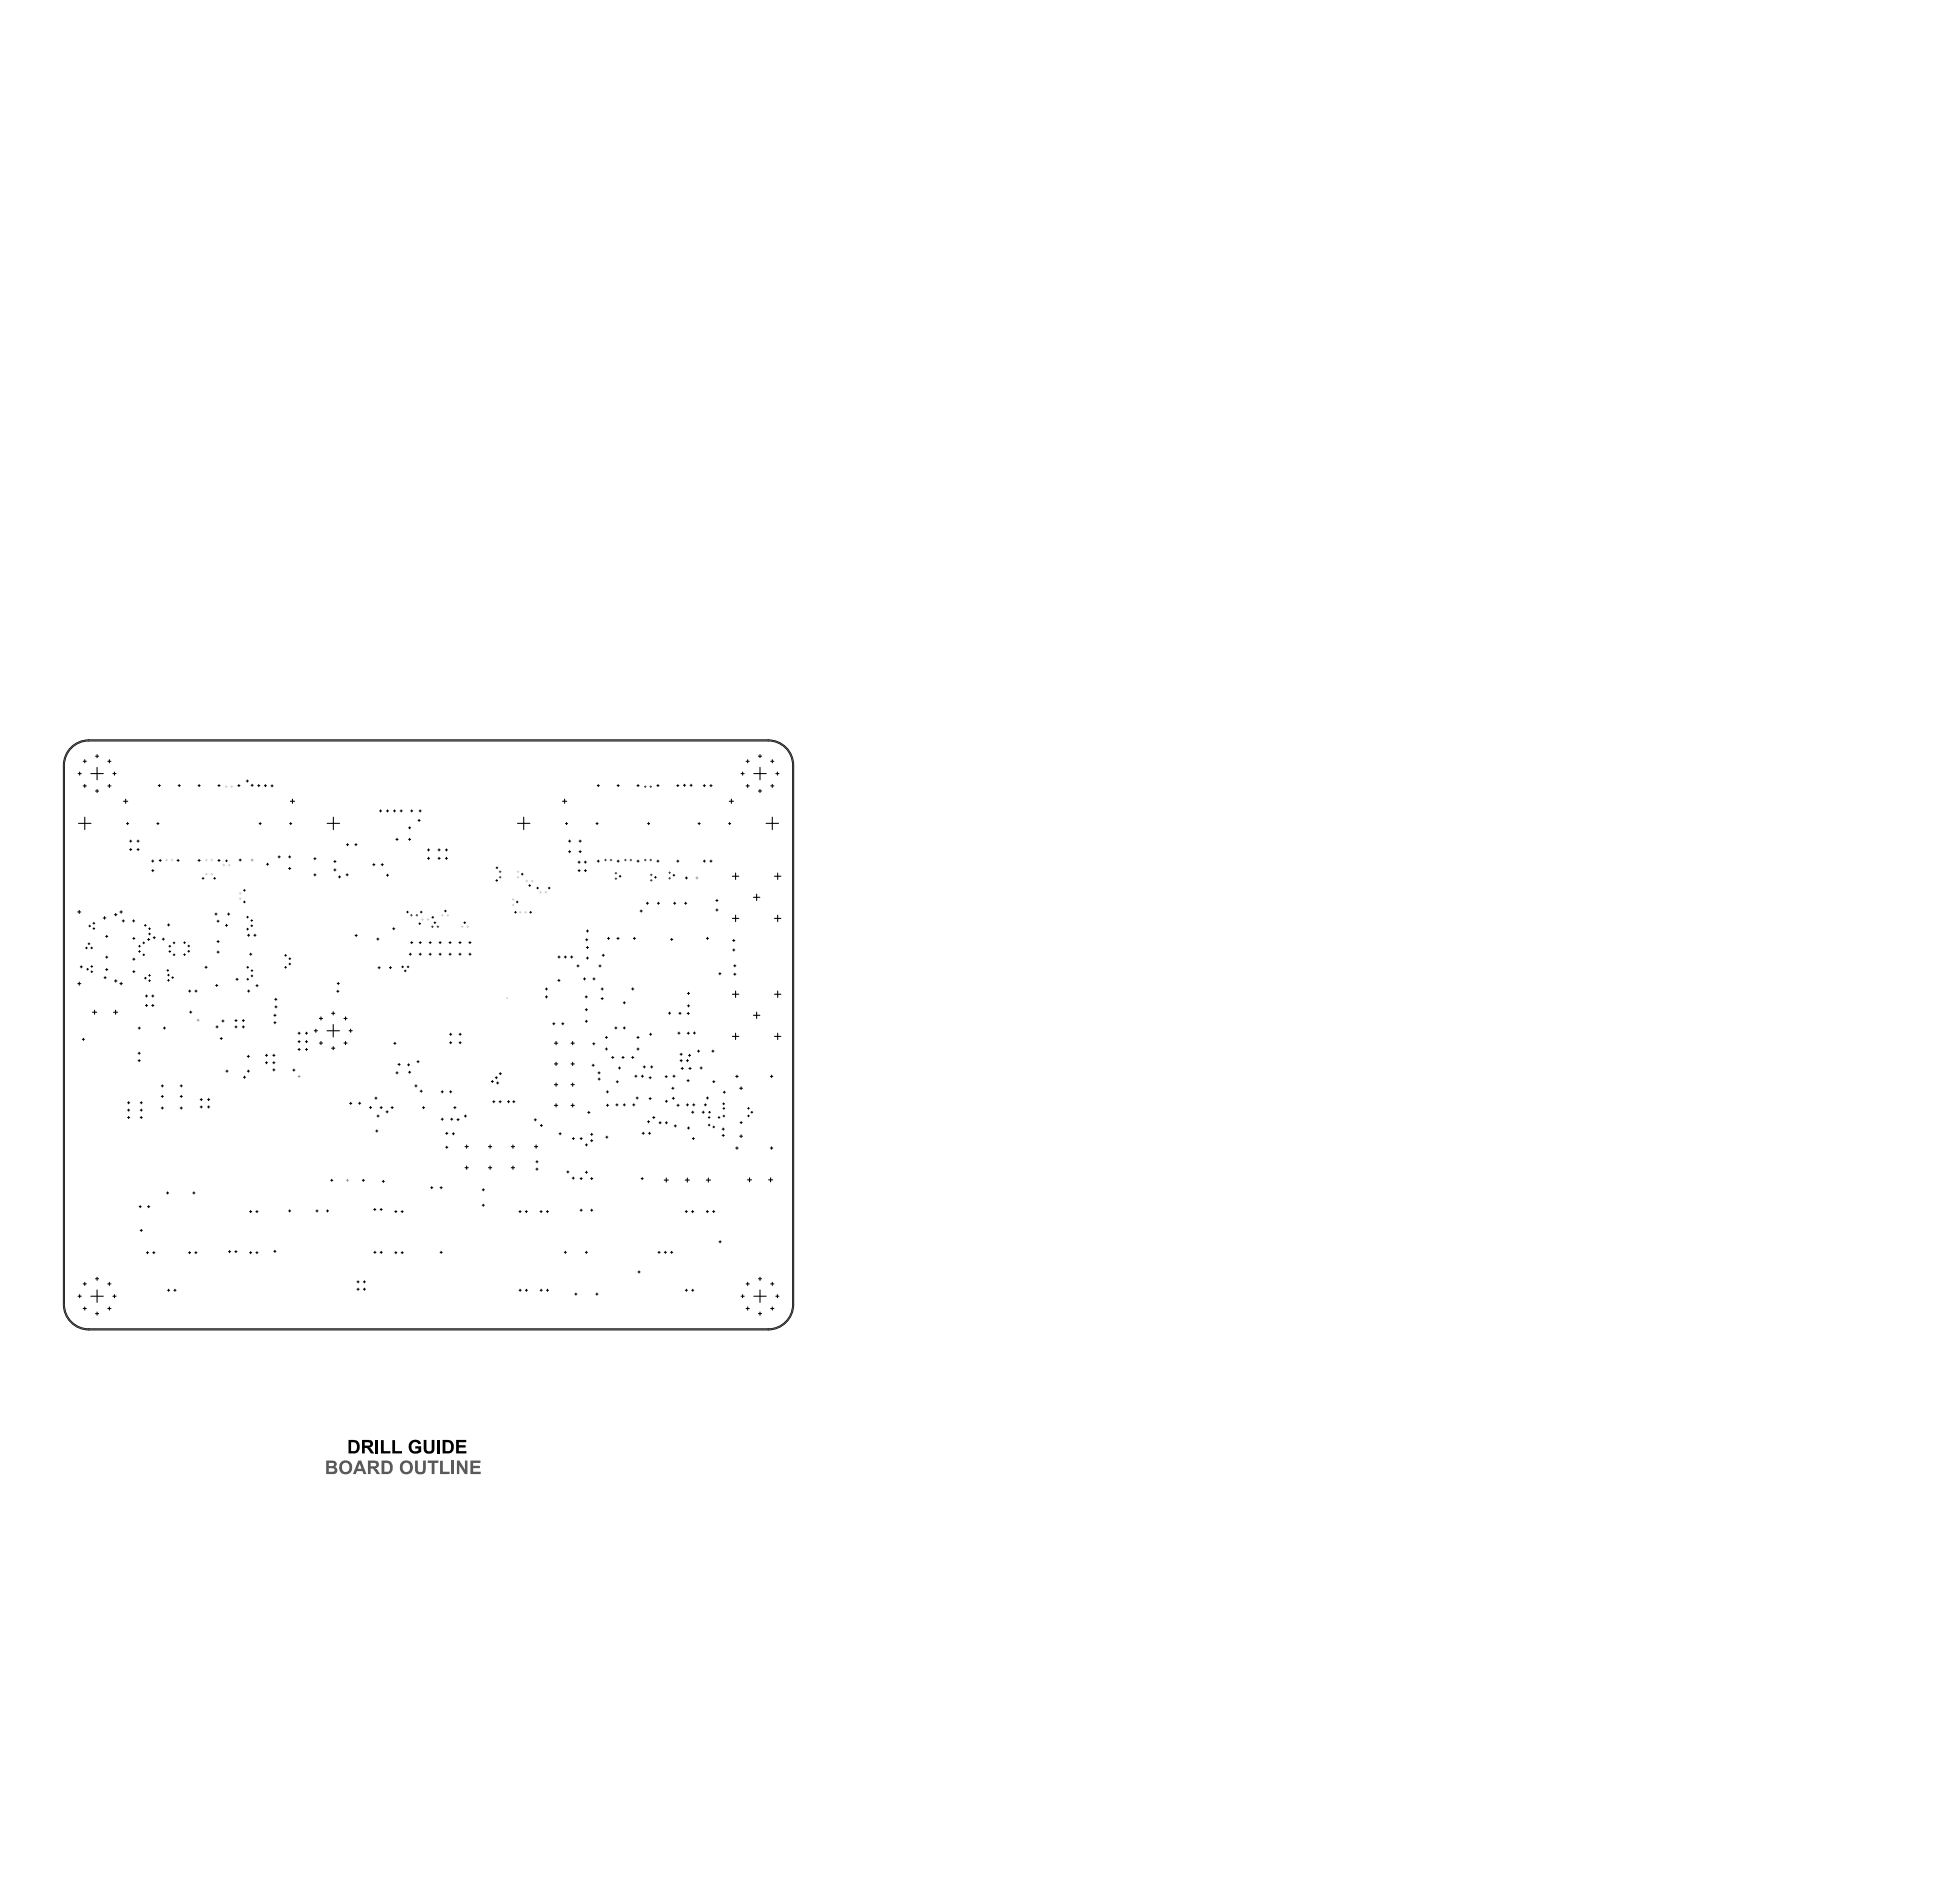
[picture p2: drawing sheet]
<svg xmlns="http://www.w3.org/2000/svg" width="785mm" height="763mm" viewBox="0 0 785 763" stroke-linecap="round" stroke-linejoin="round" font-family="sans-serif">
<path d="M29 299.5l3-1.8 3.6-.7h272.7a10 10 0 0 1 10 10v216.3a10 10 0 0 1-10 10h-272.7a10 10 0 0 1-9.9-10v-216.3l.6-3.6 1.1-2.1z" fill="none" stroke="#000" stroke-width=".84"/>
<g fill="#000">
<path d="M164.8 578.2l1.6-.6 1.6 .2 .9 1.4-1 .1a1.59 1.59 0 0 0-2.1-.6 1.59 1.59 0 0 0-.7 2.2 1.66 1.66 0 0 0 2.8 .9v-.7h-1.2v-.9h2.3v2.2l-1.2 .7h-1.1a2.87 2.87 0 0 1-2.6-1.8 2.87 2.87 0 0 1 .7-3.1zM183 577.6h4.1v1h-3v1.2h2.7v.9h-2.7v1.4h3.1v1h-4.2zM150.7 577.6h1.1v5.5h-1.1zM152.9 577.7h1.1v4.4h2.7v1h-3.8zM157.4 577.7h1.1v4.4h2.8v1h-3.9zM170 577.6h1.1v3.8a1.12 1.12 0 0 0 1.5 .8 1.12 1.12 0 0 0 .6-1.5v-3.1h1.1v4l-.3 .9a2.37 2.37 0 0 1-3.9-.8zM175.4 577.6h1.1v5.5h-1.1z"/>
<path d="M140.9 578.6v3.5h1a1.8 1.8 0 0 0 1.5-1.2 1.8 1.8 0 0 0-.6-1.9l-.7-.4zM139.9 577.6h2.2a2.77 2.77 0 0 1 2.3 2.5 2.77 2.77 0 0 1-1.7 2.9l-2.8 .1z"/>
<path d="M146.4 578.6v1.3h1.1a.74 .74 0 0 0 1.1-.5 .74 .74 0 0 0-.9-.8zM145.3 577.6h2.6a1.53 1.53 0 0 1 1.8 1.4 1.53 1.53 0 0 1-1.5 1.7l2 2.4h-1.4l-.8-1.2a1.24 1.24 0 0 0-1.3-1h-.3v2.2h-1.1z"/>
<path d="M178.7 578.6v3.5h1a1.44 1.44 0 0 0 1.3-2.1l-.4-1.2zM177.6 577.6h2.4l1.4 .6 .6 1.1 .1 1.5a2.18 2.18 0 0 1-2.4 2.3h-2.1z"/>
</g>
<g fill="none" stroke="#000" stroke-width=".42">
<path d="M31.3 310.3h1.3M32 309.7v1.3M33.4 315.3h1.3M33.4 305.4h1.3M34 304.8v1.2M34 314.6v1.3M36.5 310.3h5M38.3 317.3h1.3M38.3 303.3h1.3M39 302.7v1.3M39 307.8v5M39 316.7v1.3"/>
<path d="M43.3 315.3h1.2M43.3 305.4h1.2M43.9 304.8v1.2M43.9 314.6v1.3M45.3 310.3h1.3M45.9 309.7v1.3M63.5 315.2h.9M63.9 314.7v.9M71.5 315.2h.9M71.9 314.7v.9M79.5 315.2h.8M79.9 314.7v.9"/>
<path d="M87.5 315.2h.8M87.9 314.7v.9M95.5 315.2h.8M95.9 314.7v.9M98.8 313.3h.9M99.3 312.9v.8M100.8 315h.8M101.2 314.6v.9M103.4 315.2h.9M103.9 314.7v.9M106.1 315.2h.8M106.5 314.8v.8"/>
<path d="M108.8 315.3h.8M109.2 314.8v.9M239.7 315.2h.8M240.1 314.7v.9M247.7 315.2h.8M248.1 314.7v.9M255.6 315.2h.9M256.1 314.7v.9M263.6 315.2h.9M264 314.7v.9M271.6 315.2h.8M272 314.7v.9"/>
<path d="M274.3 315h.8M274.7 314.6v.9M276.9 315h.9M277.3 314.6v.9M282.2 315.2h.9M282.7 314.8v.8M284.9 315.2h.9M285.3 314.8v.8M297.4 310.3h1.2M298 309.7v1.3M299.4 315.3h1.3M299.4 305.4h1.3"/>
<path d="M300.1 304.8v1.2M300.1 314.6v1.3M302.5 310.3h5M304.4 317.3h1.2M304.4 303.3h1.2M305 302.7v1.3M305 307.8v5M305 316.7v1.3M309.3 315.3h1.3M309.3 305.4h1.3M309.9 304.8v1.2M309.9 314.6v1.3"/>
<path d="M311.3 310.3h1.3M312 309.7v1.3M31.5 330.3h5M34 327.8v5M49.6 321.4h1.7M50.4 320.6v1.7M50.8 330.4h.8M51.2 330v.8M52 337.4h.9M52.5 337v.8M55 337.4h.8M55.4 337v.8"/>
<path d="M62.9 330.4h.9M63.4 330v.8M104 330.4h.8M104.4 330v.8M116.2 330.4h.9M116.5 321.4h1.7M116.7 330v.8M117.4 320.6v1.7M131.3 330.3h5M133.8 327.8v5M139.1 338.8h.8M139.5 338.4v.9"/>
<path d="M142.4 338.8h.9M142.9 338.4v.9M152.3 325.3h.9M152.7 324.9v.8M155.1 325.3h.8M155.5 324.9v.8M157.9 325.3h.8M158.3 324.9v.8M158.9 336.7h.8M159.3 336.3v.9M160.6 325.3h.8M161 324.9v.8"/>
<path d="M164 336.7h.8M164 332.1h.8M164.4 331.7v.8M164.4 336.3v.9M164.8 325.3h.9M165.2 324.9v.8M167.8 329.1h.8M168.2 325.3h.8M168.2 328.7v.8M168.6 324.9v.8M207.7 330.3h5M210.2 327.8v5"/>
<path d="M225.7 321.4h1.7M226.6 320.6v1.7M226.9 330.4h.9M227.4 330v.8M228.2 337.4h.8M228.6 337v.8M232.4 337.4h.9M232.8 337v.8M239.2 330.4h.8M239.6 330v.8M259.9 330.4h.8M260.3 330v.8"/>
<path d="M280.2 330.4h.8M280.6 330v.8M292.4 330.4h.8M292.7 321.4h1.7M292.8 330v.8M293.5 320.6v1.7M307.4 330.3h5M309.9 327.8v5M52 340.8h.9M52.5 340.4v.8M55 340.8h.8M55.4 340.4v.8"/>
<path d="M60.9 345.4h.8M60.9 349.3h.8M61.3 345v.8M61.3 348.8v.9M63.9 345.2h.8M64.3 344.8v.8M71.1 345.2h.8M71.5 344.8v.8M79.5 345.2h.8M79.9 344.8v.8M81.2 352.4h.6M81.5 352v.7"/>
<path d="M85.8 352.4h.7M86.1 352v.7M87.5 345.2h.8M87.9 344.8v.8M90.6 345.3h.6M90.9 345v.7M96 345h.8M96.4 344.6v.8M97.7 357.2h.7M98.1 356.8v.7M107 346.7h.8M107.4 346.3v.8"/>
<path d="M111.6 343.8h.8M112 343.3v.9M115.8 343.8h.9M115.8 348.4h.9M116.2 343.3v.9M116.2 348v.8M126 351h.8M126 344.5h.8M126.4 344v.9M126.4 350.5v.9M134 349h.8M134 345.6h.8"/>
<path d="M134.4 345.2v.8M134.4 348.6v.8M135.8 351.8h.9M136.3 351.4v.8M138.9 350.9h.8M139.3 350.5v.9M149.6 346.9h.9M150 346.4v.9M153 346.9h.8M153.4 346.4v.9M155.1 351.1h.8M155.5 350.7v.8"/>
<path d="M171.6 344.3h.8M171.6 341h.8M172 340.5v.9M172 343.9v.9M175.8 344.3h.8M175.8 341h.8M176.2 340.5v.9M176.2 343.9v.9M178.8 344.3h.8M178.8 341h.8M179.2 340.5v.9M179.2 343.9v.9"/>
<path d="M199 353.2h.7M199.1 348.1h.7M199.3 352.9v.7M199.4 347.8v.7M209.2 350.7h.7M209.6 350.3v.7M212.2 355.2h.7M212.6 354.9v.7M215.4 356.3h.7M215.7 355.9v.7M220.1 356.3h.6M220.4 355.9v.7"/>
<path d="M228.2 341.7h.8M228.6 341.2v.9M232 349.3h.8M232 345.9h.8M232.4 341.7h.9M232.4 345.5v.8M232.4 348.8v.9M232.8 341.2v.9M234.5 345.8h.8M234.5 349.3h.9M234.9 345.4v.9M234.9 348.8v.9"/>
<path d="M239.7 345.5h.8M240.1 345v.9M247.7 345.5h.8M248.1 345v.9M248.5 351.5h.7M248.9 351.2v.7M255.6 345.5h.9M256.1 345v.9M262.7 351.9h.7M263.1 351.6v.7M263.6 345.5h.9M264 345v.9"/>
<path d="M270.1 351.1h.7M270.4 350.8v.6M271.6 345.5h.8M272 345v.9M275 352.2h.9M275.5 351.8v.8M282.2 345.5h.9M282.7 345v.9M284.9 345.5h.9M285.3 345v.9M293.9 351.5h2.6M295.2 350.2v2.6"/>
<path d="M302.4 360h2.5M303.7 358.7v2.6M310.8 351.5h2.6M312.1 350.2v2.6M31.2 365.8h1.2M31.8 365.2v1.3M34.7 379.9v.7M35.4 378.6h.6M35.7 371.5h.6M35.7 378.3v.6M36 371.1v.7M36.8 379.9v.7"/>
<path d="M37.3 372.5h.7M37.3 370.4h.7M37.7 370.1v.6M37.7 372.2v.6M41.4 368.2h1.1M42 367.7v1.1M42.4 375.6h.9M42.8 375.2v.9M45.9 366.9h1M46.4 366.4v1M48.1 365.8h1M48.6 365.3v1"/>
<path d="M49.1 369.4h.8M49.5 369v.9M53.2 369.4h.8M53.3 376.5h.8M53.6 369v.9M53.7 376.1v.8M55.7 379.6h.6M56 379.2v.7M57.3 378.2h.7M57.7 377.9v.7M58 371.2h.7M58.3 370.9v.7"/>
<path d="M59.2 376.9h.9M59.7 376.5v.8M59.7 372.6h.6M59.7 374.7h.6M60 372.2v.7M60 374.3v.7M61.5 376.1h.8M61.9 375.7v.9M65.1 376.7h.9M65.5 376.3v.9M67.2 371.1h.9M67.7 370.6v.9"/>
<path d="M67.8 379.6h.7M68.2 379.2v.7M69.5 378.2h.7M69.8 377.9v.7M73.7 378.2h.7M74.1 377.8v.7M75.4 379.5h.7M75.7 379.2v.6M86.3 366.7h.8M86.7 366.3v.8M87.1 369.5h.8M87.1 377.7h.8"/>
<path d="M87.5 369.1v.9M87.5 377.3v.8M90.5 371.2h.8M90.9 370.8v.9M91.3 366.7h.9M91.7 366.3v.8M97.7 361.8h.7M98.1 361.5v.7M99 372.7h.7M99 367.9h.7M99.4 375.2h.8M99.4 367.6v.7"/>
<path d="M99.4 372.4v.7M99.8 374.8v.8M100.7 371.4h.7M100.7 369.3h.7M101 368.9v.7M101 371v.7M101.9 375.2h.8M102.3 374.8v.8M142.5 375.3h.9M142.9 374.9v.8M151.2 376.7h.9M151.6 376.3v.8"/>
<path d="M157.6 372.6h.8M158 372.1v.9M163.2 365.9h.7M163.5 365.6v.6M164.8 378.1h.9M165.2 377.7v.9M168.1 370.5h.7M168.2 378.1h.9M168.4 370.2v.7M168.7 377.7v.9M168.7 365.9h.7M169 365.6v.6"/>
<path d="M172.2 378.1h.9M172.6 377.7v.9M173.3 368h.7M173.7 367.7v.6M174.2 370.2h.7M174.5 369.8v.7M176.2 378.1h.9M176.6 377.7v.9M178.4 365.5h.7M178.8 365.1v.7M180.2 378.1h.8M180.6 377.7v.9"/>
<path d="M184.2 378.1h.8M184.6 377.7v.9M186.2 370.2h.6M186.5 369.8v.7M188.2 378.1h.8M188.6 377.7v.9M206.5 366h.7M206.9 365.6v.7M207.2 361.8h.7M207.6 361.5v.7M212.6 366h.7M213 365.6v.7"/>
<path d="M235 377h.9M235.3 373.5h.9M235.5 376.6v.8M235.8 379.7v.8M235.8 373.1v.8M243.8 376.5h.8M244.2 376v.9M247.6 376.5h.8M248 376v.9M254.2 376.5h.8M254.6 376v.9M256.9 365.5h.8"/>
<path d="M257.3 365v.9M259.4 362.4h.8M259.8 361.9v.9M263.8 362.4h.9M264.2 361.9v.9M269.1 376.9h.9M269.6 376.5v.8M270.3 362.4h.9M270.8 361.9v.9M274.7 362.4h.9M275.2 361.9v.9M283.5 376.5h.8"/>
<path d="M283.9 376v.9M287.3 365h.8M287.3 361.2h.8M287.7 360.8v.9M287.7 364.6v.9M293.9 368.4h2.6M294.1 377.3h.8M294.5 376.9v.8M295.2 367.1v2.6M310.8 368.4h2.6M312.1 367.1v2.6M31.2 394.6h1.2"/>
<path d="M31.8 394v1.2M32.2 387.9h.8M32.6 387.4v.9M34.3 380.3h.7M34.8 388.8h.7M35.2 388.5v.7M36.5 380.3h.6M36.5 389.8h.7M36.5 387.7h.7M36.8 387.4v.7M36.8 389.5v.7M41.8 392.2h.8"/>
<path d="M42.2 391.8v.8M42.4 384h.9M42.4 389h.9M42.8 383.5v.9M42.8 388.5v.9M45.9 393.5h1M46.4 393v1M48.1 394.6h1M48.6 394.1v1M53.3 389.8h.8M53.3 384.8h.8M53.7 384.4v.8"/>
<path d="M53.7 389.4v.8M55.7 381.7h.6M56 381.4v.6M57.3 383h.7M57.7 382.7v.7M58 392.4h.7M58.3 392v.7M58.4 399.6h.8M58.8 399.1v.9M59.7 393.4h.6M59.7 391.3h.6M60 391v.6"/>
<path d="M60 393.1v.6M60.9 399.6h.8M61.3 399.1v.9M67 389.3h.7M67.3 393.3h.7M67.3 391.2h.7M67.3 389v.7M67.6 390.8v.7M67.6 392.9v.7M67.8 381.7h.7M68.2 381.4v.6M69 392.2h.6"/>
<path d="M69.3 391.8v.7M69.5 383h.7M69.8 382.7v.7M73.7 383h.7M74.1 382.6v.7M75.4 381.6h.7M75.7 397.6h.8M75.7 381.3v.7M76.1 397.2v.8M78.2 397.6h.9M78.7 397.2v.8M82.3 388h.8"/>
<path d="M82.7 387.6v.9M86.6 395.3h.8M87 394.9v.8M87.1 381.9h.8M87.5 381.5v.9M94.7 392.9h.9M95.1 392.4v.9M99.1 388.1h.7M99.1 392.8h.7M99.4 397.6h.8M99.4 387.7v.7M99.4 392.5v.7"/>
<path d="M99.8 397.2v.8M100.2 382.8h.8M100.6 382.4v.8M100.8 391.5h.7M100.8 389.4h.7M101.1 389.1v.6M101.1 391.2v.6M102.7 395.4h.9M103.2 395v.8M114.3 383.3h.7M114.3 388.1h.7M114.6 382.9v.7"/>
<path d="M114.6 387.7v.7M116 386.7h.6M116 384.6h.6M116.3 384.3v.6M116.3 386.4v.7M135.2 397.7h.8M135.3 394.5h.9M135.6 397.2v.9M135.8 394.1v.9M151.7 388.2h.9M152.1 387.8v.8M156.3 388.2h.8"/>
<path d="M156.7 387.8v.8M161.2 387.9h.7M161.6 387.5v.7M162.3 389.5h.7M162.6 389.1v.7M163.4 387.9h.7M163.8 387.5v.7M164.2 382.8h.9M164.7 382.4v.8M168.2 382.8h.9M168.7 382.4v.8M172.2 382.8h.9"/>
<path d="M172.6 382.4v.8M176.2 382.8h.9M176.6 382.4v.8M180.2 382.8h.8M180.6 382.4v.8M184.2 382.8h.8M184.6 382.4v.8M188.2 382.8h.8M188.6 382.4v.8M218.9 399.9h.8M218.9 396.7h.8M219.3 399.5v.8"/>
<path d="M219.3 396.3v.9M223.9 393.3h.8M223.9 383.9h.9M224.3 392.9v.8M224.3 383.5v.8M226.5 383.9h.8M226.9 383.5v.8M229 383.9h.8M229.4 383.5v.8M231.5 387.5h.9M232 387.1v.8M234.2 392.7h.8"/>
<path d="M234.6 392.3v.8M234.8 399.9h.9M235.3 399.5v.8M235.3 384.3h.9M235.3 380.1h.9M235.8 383.9v.9M238 392.7h.8M238.4 392.3v.8M240.4 387.5h.8M240.8 387.1v.8M241.3 396.7h.8M241.7 396.3v.9"/>
<path d="M241.7 383.2h.8M242.1 382.8v.8M253.5 396.7h.9M253.9 396.3v.9M275.9 398.5h.8M276.3 398.1v.8M288.5 390.6h.8M288.9 390.2v.8M293.9 398.9h2.6M294.1 381.1h.8M294.5 387.4h.8M294.5 380.7v.8"/>
<path d="M294.5 390.8h.8M294.9 387v.9M294.9 390.4v.8M295.2 397.6v2.5M310.8 398.9h2.6M312.1 397.6v2.5M33 416.9h.9M33.5 416.5v.9M37.1 406.1h1.7M38 405.2v1.7M45.6 406.1h1.6M46.4 405.2v1.7"/>
<path d="M55.5 412.4h.8M55.9 412v.8M58.4 403.4h.8M58.8 402.9v.9M60.9 403.4h.8M61.3 402.9v.9M65.6 412.4h.8M66 412v.8M76.1 406h.9M76.5 405.6v.9M86.7 412h.8M87.1 411.5v.9"/>
<path d="M88.4 416.6h.8M88.8 416.2v.8M89.1 409.6h.8M89.5 409.2v.8M94.3 412h.8M94.3 409.4h.8M94.7 409v.8M94.7 411.5v.9M97.2 412h.9M97.2 409.4h.9M97.7 409v.8M97.7 411.5v.9"/>
<path d="M109.9 410.3h.9M109.9 407.3h.9M110.3 400.9h.8M110.3 406.9v.8M110.3 409.8v.9M110.3 403.9h.9M110.7 400.5v.8M110.8 403.5v.8M119.6 414.5h.9M119.6 417.9h.9M120 414.1v.8M120 417.4v.9"/>
<path d="M122.6 414.5h.8M122.6 417.9h.8M123 414.1v.8M123 417.4v.9M126.1 413.5h1.3M126.8 412.9v1.2M128.2 418.4h1.2M128.2 408.6h1.2M128.8 407.9v1.3M128.8 417.8v1.3M131.2 413.5h5M133.1 406.5h1.3"/>
<path d="M133.7 405.9v1.2M133.7 411v5M133.7 419.9v1.2M138 418.4h1.3M138 408.6h1.3M138.7 407.9v1.3M138.7 417.8v1.3M140.1 413.5h1.3M140.7 412.9v1.2M158.1 418.6h.8M158.5 418.1v.9M180.4 418.3h.9"/>
<path d="M180.4 414.9h.9M180.9 414.5v.8M180.9 417.9v.8M184.2 418.3h.9M184.2 414.9h.9M184.7 414.5v.8M184.7 417.9v.8M221.8 410.7h.9M222.3 410.3v.8M222.5 418.5h1.3M223.2 417.8v1.3M225.5 410.7h.8"/>
<path d="M225.9 410.3v.8M229.2 418.5h1.3M229.8 417.8v1.3M234.9 409.7h.9M234.9 405h.9M235.3 404.6v.9M235.3 409.3v.8M237.9 418.7h.8M238.3 418.3v.8M241.2 400.6h.9M241.7 400.2v.8M242.9 416.2h.9"/>
<path d="M243.4 415.8v.8M246.7 412.4h.9M247.2 412v.8M250.1 412.4h.9M250.1 402.3h.9M250.6 401.8v.9M250.6 412v.8M255.6 416.2h.9M256 415.8v.8M260.7 414.9h.8M261.1 414.5v.8M268.3 406.5h.8"/>
<path d="M268.7 406v.9M272 414.4h.9M272.5 414v.9M272.5 406.5h.8M272.9 406.1v.8M275.8 406.6h.8M275.8 414.5h.9M275.9 403.5h.8M276.2 406.1v.9M276.2 414.1v.8M276.3 403.1v.8M278.3 414.4h.8"/>
<path d="M278.7 414v.8M293.9 415.8h2.6M295.2 414.5v2.5M302.4 407.3h2.5M303.7 406v2.6M310.8 415.8h2.6M312.1 414.5v2.5M55.4 425.5h.9M55.4 422.5h.9M55.9 422.1v.8M55.9 425.1v.8M64.7 435.6h.9"/>
<path d="M64.7 439.8h.9M65.1 435.2v.8M65.1 439.4v.9M72.3 435.6h.9M72.3 439.8h.9M72.7 435.2v.8M72.7 439.4v.9M90.7 429.7h.8M91.1 429.3v.8M97.7 432.1h.8M98.1 431.7v.9M99.2 429.7h.9"/>
<path d="M99.2 423.8h.9M99.7 423.4v.8M99.7 429.3v.8M106.5 423.4h.9M106.5 426.3h.9M107 422.9v.9M107 425.9v.8M109.5 423.4h.8M109.5 426.3h.8M109.5 429.2h.8M109.9 422.9v.9M109.9 425.9v.8"/>
<path d="M109.9 428.8v.8M117.5 429.3h.9M117.9 428.9v.8M119.6 421h.9M120 420.6v.8M122.6 421h.8M123 420.6v.8M133.1 420.5h1.3M158.9 430.4h.8M159.3 430v.8M159.7 427h.9M160.2 426.6v.8"/>
<path d="M163.5 427.2h.9M164 426.7v.9M164 430.1h.8M164.4 429.7v.8M166.5 435.6h.8M166.9 435.2v.8M167.3 425.9h.9M167.8 425.5v.8M168.6 437.7h.9M169 437.3v.9M177.1 438h.8M177.5 437.6v.8"/>
<path d="M180.4 438h.9M180.9 437.6v.8M197.2 433.9h.8M197.6 433.4v.9M198.8 432.3h.8M199.2 431.9v.9M199.3 434.4h.8M199.7 434v.9M200.4 430.7h.8M200.8 430.3v.9M222.5 435.1h1.3M222.5 426.8h1.3"/>
<path d="M223.2 426.1v1.4M223.2 434.5v1.3M229.2 435.1h1.3M229.2 426.8h1.3M229.8 426.1v1.4M229.8 434.5v1.3M237.6 427.3h.9M238 426.9v.9M240 430.4h.8M240 432.9h.9M240.4 430v.8M240.5 432.5v.8"/>
<path d="M242.9 420.8h.9M243.4 438h.8M243.4 420.4v.9M243.8 437.6v.8M245.5 424.2h.8M245.9 423.8v.8M247.3 434h.8M247.7 433.6v.8M248.2 428.4h.8M248.6 428v.9M249.6 424.2h.8M250 423.8v.8"/>
<path d="M253.5 424.2h.9M253.9 423.8v.8M254.8 431.7h.8M255.2 431.3v.8M255.6 420.8h.9M256 420.4v.9M257.4 431.7h.8M257.8 431.3v.9M258.2 428h.8M258.6 427.6v.8M260.5 432.3h.8M260.9 431.9v.8"/>
<path d="M261.1 428h.9M261.5 427.6v.8M266.9 431.9h.9M267.4 431.5v.8M269.6 436.6h.9M270 436.2v.8M270.1 431.7h.8M270.5 431.3v.8M272.9 425.5h.9M272.9 422.9h.9M273.4 422.5v.9M273.4 425.1v.8"/>
<path d="M273.4 428.6h.8M273.8 428.2v.8M275.5 425.5h.8M275.7 433.5h.9M275.9 425.1v.8M276.1 433.1v.8M276.3 423.4h.9M276.5 428.6h.9M276.7 422.9v.9M276.9 428.2v.9M279.9 421.7h.8M280.3 421.3v.8"/>
<path d="M281 428.4h.8M281.4 428v.9M285.7 421.7h.8M286 433.9h.9M286.1 421.3v.8M286.4 433.5v.9M290.3 438.2h.8M290.7 437.7v.9M295.3 431.8h1M295.8 431.3v1M296.9 436.6h1.1M297.4 436v1.1"/>
<path d="M309.2 431.8h1M309.7 431.3v1M51.2 448.3h.8M51.2 445.3h.8M51.2 442.4h.8M51.6 442v.8M51.6 444.9v.9M51.6 447.9v.8M56.3 448.3h.8M56.3 445.3h.8M56.3 442.4h.8M56.7 442v.8"/>
<path d="M56.7 444.9v.9M56.7 447.9v.8M64.7 444.5h.9M65.1 444.1v.8M72.3 444.5h.9M72.7 444.1v.8M80.3 444.1h.9M80.3 441.1h.9M80.8 440.7v.8M80.8 443.7v.8M83.3 444.1h.8M83.3 441.1h.8"/>
<path d="M83.7 440.7v.8M83.7 443.7v.8M140.3 442.6h.9M140.7 442.2v.9M143.9 442.6h.9M144.3 442.2v.8M148.3 444.3h.8M148.7 443.9v.8M150.5 440.5h.8M150.8 453.7h.8M150.9 440.1v.9M151.2 453.3v.8"/>
<path d="M151.3 447.7h.8M151.7 447.3v.8M152.6 444.3h.8M153 443.9v.9M154.9 446h.9M155.4 445.6v.8M157 444.3h.8M157.4 443.9v.8M169.6 444.4h.8M170 443.9v.9M177.1 449h.8M177.5 448.6v.8"/>
<path d="M178.9 454.7h.8M179.3 454.2v.9M179.3 459.8v.9M180.9 449h.8M181.3 448.6v.8M181.5 454.8h.9M182 454.4v.8M182.1 444.3h.9M182.6 443.9v.9M183.4 449.1h.8M183.8 448.7v.9M186.4 447.7h.8"/>
<path d="M186.6 460h1.3M186.8 447.3v.8M187.3 459.3v1.4M196 460h1.4M196.7 459.3v1.4M197.8 442h.8M198.2 441.5v.9M200.3 442h.8M200.7 441.5v.9M203.7 442h.8M204.1 441.5v.9M205.2 460h1.3"/>
<path d="M205.8 442h.8M205.9 459.3v1.4M206.2 441.5v.9M214.4 449.2h.8M214.5 460h1.3M214.8 448.8v.9M215.1 459.3v1.4M216.8 451.5h.9M217.3 451.1v.8M222.5 443.4h1.3M223.2 442.8v1.3M224.4 454.8h.8"/>
<path d="M224.8 454.4v.8M229.2 443.4h1.3M229.7 456.8h.8M229.8 442.8v1.3M230.1 456.3v.9M232.8 456.8h.9M233.2 456.3v.9M234.9 459.3h.9M235.3 458.9v.8M235.9 446.3h.8M236.3 445.8v.9M237 457.6h.9"/>
<path d="M237 455.1h.9M237.5 454.6v.9M237.5 457.2v.8M243.1 456.2h.9M243.4 443.4h.8M243.5 455.8v.8M243.8 443v.8M247.2 443.2h.8M247.6 442.8v.9M250.1 443.2h.9M250.6 442.8v.9M253.9 443.2h.9"/>
<path d="M254.4 442.8v.9M255.3 440.5h.8M255.7 440.1v.8M257.7 454.6h.9M258.2 454.2v.9M259.8 450h.9M260.3 454.6h.8M260.3 449.6v.8M260.5 440.7h.8M260.7 454.2v.9M260.9 440.3v.8M262 448.3h.8"/>
<path d="M262.4 447.9v.8M264.5 450.4h.8M264.9 450v.8M267 450.4h.9M267 441.8h.9M267.4 441.4v.8M267.4 450v.8M269.8 440.6h.9M270.2 440.2v.8M270.6 451.7h.8M271 451.3v.8M271.7 443.4h.8"/>
<path d="M272.1 443v.8M275.5 443.2h.8M275.9 442.8v.9M275.9 452.5h.8M276.3 452.1v.8M277.6 446.2h.8M277.8 456.8h.9M278 443.2h.8M278 445.8v.8M278.3 456.3v.9M278.4 442.8v.9M281.8 446.2h.8"/>
<path d="M282.2 445.8v.8M282.6 443.2h.9M283.1 442.8v.9M283.5 440.5h.8M283.9 440.1v.8M284.2 448.3h.7M284.2 451.3h.7M284.4 446.2h.7M284.6 448v.6M284.6 451v.7M284.8 445.8v.7M286.1 452.1h.7"/>
<path d="M286.4 451.8v.6M288.2 448.3h.7M288.6 448v.6M289.8 455.5h.9M289.8 452.9h.9M290.1 442.8h.7M290.2 447.7h.6M290.2 444.7h.6M290.3 452.5v.9M290.3 455.1v.8M290.4 442.5v.6M290.5 444.3v.7"/>
<path d="M290.5 447.4v.6M296.9 455.8h1.1M297 450.3h.9M297.4 455.3v1.1M297.4 449.9v.9M300 447.7h.7M300 444.6h.7M300.4 444.3v.7M300.4 447.3v.7M301.4 446.2h.7M301.7 445.8v.7M66.8 478.6h.9"/>
<path d="M67.3 478.1v.9M77.4 478.6h.8M77.8 478.1v.9M132.7 473.5h.9M133.1 473.1v.8M145.4 473.5h.8M145.8 473.1v.8M153.4 473.9h.9M153.8 473.5v.8M172.8 476.5h.9M173.3 476v.9M176.6 476.5h.9"/>
<path d="M177 476v.9M178.9 460.3h.8M186.6 468.4h1.3M187.3 467.8v1.3M193.5 477.3h.9M194 476.9v.8M196 468.4h1.4M196.7 467.8v1.3M205.2 468.4h1.3M205.9 467.8v1.3M215.1 469h.8M215.1 466.1h.8"/>
<path d="M215.5 465.6v.9M215.5 468.6v.8M227.5 470.1h.8M227.9 469.7v.9M229.6 472.6h.9M230.1 472.2v.8M232.8 472.8h.9M233.2 472.4v.8M234.9 470.3h.9M235.3 469.9v.8M237 472.8h.9M237.5 472.4v.8"/>
<path d="M257.3 472.8h.9M257.7 472.4v.8M266.6 473.4h1.6M267.4 472.6v1.6M275 473.4h1.7M275.8 472.6v1.6M283.5 473.4h1.6M284.3 472.6v1.6M295.3 460.6h1M295.8 460.1v1M300 473.3h1.6M300.8 472.5v1.6"/>
<path d="M308.4 473.3h1.7M309.2 460.6h1M309.3 472.5v1.6M309.7 460.1v1M55.9 484.1h.8M56.3 483.6v.9M56.3 493.6h.8M56.7 493.2v.8M59.2 484.1h.9M59.7 483.6v.9M100.2 486h.8M100.6 485.6v.9"/>
<path d="M102.7 486h.8M103.1 485.6v.9M115.8 485.8h.9M116.2 485.4v.8M126.8 485.8h.8M127.2 485.4v.8M131 485.8h.9M131.4 485.3v.9M150 485.2h.8M150.4 484.8v.8M152.5 485.2h.9M153 484.8v.8"/>
<path d="M158.4 486h.9M158.9 485.6v.9M161 486h.8M161.4 485.6v.9M193.5 483.5h.9M193.9 483.1v.8M208.3 486h.8M208.7 485.6v.9M210.8 486h.9M211.2 485.6v.9M216.7 486h.9M217.2 485.6v.9"/>
<path d="M219.3 486h.8M219.7 485.6v.9M232.8 485.5h.9M233.2 485.1v.8M237 485.5h.9M237.5 485.1v.8M275 486h.9M275.4 485.6v.9M277.5 486h.9M278 485.6v.9M283.5 486h.8M283.9 485.6v.9"/>
<path d="M286 486h.8M286.4 485.6v.9M288.6 498.2h.8M289 497.7v.9M31.3 520h1.3M32 519.4v1.2M33.4 515h1.3M34 514.4v1.3M36.5 520h5M38.3 513h1.3M39 512.4v1.2M39 517.5v5"/>
<path d="M43.3 515h1.2M43.9 514.4v1.3M45.3 520h1.3M45.9 519.4v1.2M58.8 502.5h.8M59.2 502.1v.8M61.3 502.5h.9M61.7 502.1v.8M67.3 517.6h.8M67.7 517.2v.8M69.8 517.6h.8M70.2 517.2v.8"/>
<path d="M75.7 502.5h.8M76.1 502.1v.8M78.2 502.5h.8M78.6 502.1v.8M91.7 502.1h.9M92.1 501.7v.8M94.2 502.1h.9M94.7 501.7v.8M100.2 502.5h.8M100.6 502.1v.8M102.7 502.5h.8M103.1 502.1v.8"/>
<path d="M109.9 502h.8M110.3 501.6v.8M143.3 517.2h.8M143.3 514.2h.8M143.7 513.8v.9M143.7 516.8v.8M145.8 517.2h.9M145.8 514.2h.9M146.2 513.8v.9M146.2 516.8v.8M150 502.4h.9M150.5 502v.8"/>
<path d="M152.6 502.4h.8M153 502v.8M158.4 502.5h.9M158.9 502.1v.8M161 502.5h.8M161.4 502.1v.8M176.6 502.4h.9M177 502v.8M208.3 517.6h.9M208.7 517.2v.8M210.9 517.6h.8M211.3 517.2v.8"/>
<path d="M216.8 517.6h.8M217.2 517.2v.8M219.3 517.6h.8M219.7 517.2v.8M226.5 502.4h.8M226.9 502v.8M230.7 519.1h.8M231.1 518.7v.9M234.9 502.4h.9M235.3 502v.8M239.1 519.1h.9M239.6 518.7v.9"/>
<path d="M256 510.3h.9M256.5 509.8v.9M264.1 502.4h.8M264.5 502v.8M266.6 502.4h.8M267 502v.8M269.1 502.4h.9M269.6 502v.8M275 517.6h.9M275.5 517.2v.8M277.6 517.6h.8M278 517.2v.8"/>
<path d="M297.4 520h1.2M298 519.4v1.2M299.4 515h1.3M300.1 514.4v1.3M302.5 520h5M304.4 513h1.2M305 512.4v1.2M305 517.5v5M309.3 515h1.3M309.9 514.4v1.3M311.3 520h1.3M312 519.4v1.2"/>
<path d="M33.4 524.9h1.3M34 524.3v1.3M38.3 527h1.3M39 526.3v1.3M43.3 524.9h1.2M43.9 524.3v1.3M299.4 524.9h1.3M300.1 524.3v1.3M304.4 527h1.2M305 526.3v1.3M309.3 524.9h1.3M309.9 524.3v1.3"/>
</g>
<g fill="none" stroke="#cfcfcf" stroke-width=".42">
<path d="M90.4 315.6h.7M90.8 315.3v.6M92.6 315.6h.7M93 315.3v.6M66.5 345h.7M66.8 344.7v.7M68.7 345h.7M69 344.7v.7M82.5 350.7h.6M82.5 345h.6M82.8 350.3v.7M82.8 344.7v.7"/>
<path d="M84.7 350.7h.6M84.7 345h.6M85 350.3v.7M85 344.7v.7M89.5 347h.7M89.8 346.7v.7M91.7 347h.7M92 346.7v.7M96.1 358.3h.6M96.4 358v.7M207.6 351.9h.6M207.6 349.7h.6"/>
<path d="M207.9 349.4v.6M207.9 351.6v.6M211.1 353.5h.7M211.4 353.1v.7M213.3 353.5h.6M213.6 353.1v.7M216.6 357.9h.6M216.9 357.6v.7M218.7 357.9h.7M219.1 357.6v.7M96.1 360.5h.6M96.4 360.2v.7"/>
<path d="M169.2 368.9h.7M169.5 368.6v.6M171.4 368.9h.7M171.7 368.6v.6M177.2 367.2h.7M177.5 366.9v.6M179.4 367.2h.7M179.7 366.9v.6M185.2 371.8h.6M185.5 371.4v.7M187.4 371.8h.6M187.7 371.4v.7"/>
<path d="M205.6 363h.7M205.6 360.9h.7M206 360.5v.7M206 362.7v.7M208.4 366h.7M208.8 365.6v.7M210.6 366h.7M211 365.6v.7"/>
</g>
<g fill="none" stroke="#444" stroke-width=".42">
<path d="M258.6 315.6h.7M259 315.3v.6M260.8 315.6h.7M261.2 315.3v.6M200.4 351.9h.7M200.4 349.7h.7M200.7 349.4v.6M200.7 351.6v.6M242.7 345h.6M243 344.7v.7M244.9 345h.6M245.2 344.7v.7"/>
<path d="M246.8 352.5h.7M246.8 350.3h.7M247.2 350v.6M247.2 352.2v.6M250.6 345h.7M251 344.7v.7M252.8 345h.7M253.2 344.7v.7M258.6 345h.7M259 344.7v.7M260.8 345h.7M261 351h.7"/>
<path d="M261 353.2h.7M261.2 344.7v.7M261.4 350.6v.7M261.4 352.8v.7M268.4 352.3h.7M268.4 350.1h.7M268.8 349.8v.7M268.8 352v.7M164.8 367.2h.6M165.1 366.8v.7M167 367.2h.6M167.3 366.8v.7"/>
<path d="M173.2 371.8h.7M173.5 371.4v.7M175.4 371.8h.7M175.7 371.4v.7"/>
</g>
<path d="M100.8 345h.8M101.2 344.6v.8M279.3 352.2h.8M279.7 351.8v.8M79.1 409.3h.8M79.5 408.8v.9M119.6 431.8h.9M120 431.4v.8M139.1 473.5h.8M139.5 473.1v.8" fill="none" stroke="#9e9e9e" stroke-width=".42"/>
<path d="M35.6 297h272.7M25.7 307v216.3M318.3 307v216.3M35.6 533.3h272.7" fill="none" stroke="#5a5a5a" stroke-width=".4"/>
<path d="M203.5 400.4h.1" fill="none" stroke="#5a5a5a" stroke-width=".42"/>
<g fill="#5a5a5a">
<path d="M166.6 585.9h1.1v3.4a1.1 1.1 0 0 0 1.2 1.2 1.1 1.1 0 0 0 .9-1.5v-3.1h1.1v3.4l-.4 1.4a2.22 2.22 0 0 1-2.7 .7 2.22 2.22 0 0 1-1.2-2.5z"/>
<path d="M171.6 585.9h4.3v1h-1.6v4.4h-1.1v-4.4h-1.6z"/>
<path d="M176.6 586h1.1v4.4h2.7v.9h-3.8z"/>
<path d="M181.2 585.9h1.1v5.4h-1.1z"/>
<path d="M183.4 585.9h1l2.2 3.7v-3.7h1v5.4h-1.1l-2.2-3.5v3.5h-.9z"/>
<path d="M188.8 585.9h4v1h-2.9v1.1h2.7v1h-2.7v1.4h3v.9h-4.1z"/>
<path d="M131.9 586.9v1.2h1.5a.64 .64 0 0 0 .7-.6 .64 .64 0 0 0-.7-.6zM131.9 589v1.4h1.3a.8 .8 0 0 0 1.1-.8 .8 .8 0 0 0-1.2-.6zM130.9 585.9l3.3 .1 .6 .5a1.19 1.19 0 0 1-.4 2 1.55 1.55 0 0 1 .8 2 1.55 1.55 0 0 1-2 .8h-2.3z"/>
<path d="M137.8 587.1l-.5 .9v.7a1.54 1.54 0 0 0 1.7 1.8 1.54 1.54 0 0 0 1.2-2.1l-.2-.9-.4-.4a1.41 1.41 0 0 0-1.8 0zM136.8 586.5l1.1-.6h1.2a2.74 2.74 0 0 1 1.9 4.4 2.74 2.74 0 0 1-4.8-.6v-1.7z"/>
<path d="M144.4 587.2l-.8 2h1.5zM143.8 585.9h1.1l2.2 5.4h-1.2l-.4-1.1h-2.2l-.5 1.1h-1.1z"/>
<path d="M148.7 586.9v1.3h1.1a.74 .74 0 0 0 1.1-.5 .74 .74 0 0 0-.9-.8zM147.7 585.9h2.6a1.58 1.58 0 0 1 1.8 1.4 1.58 1.58 0 0 1-1.4 1.8l.8 .6 1.1 1.6h-1.4l-.8-1.1a1.24 1.24 0 0 0-1.3-1.1h-.4v2.2h-1z"/>
<path d="M154.2 586.9v3.5h1a1.44 1.44 0 0 0 1.3-2.1l-.4-1.2zM153.1 585.9l2.7 .1a2.84 2.84 0 0 1 1.9 2.7 2.84 2.84 0 0 1-1.9 2.6h-2.7z"/>
<path d="M161.9 587.3l-.3 1.5a1.58 1.58 0 0 0 1.9 1.6 1.58 1.58 0 0 0 1-2.3 1.52 1.52 0 0 0-1-1.2 1.52 1.52 0 0 0-1.6 .4zM161.2 586.5l.7-.5 1.5-.1a2.75 2.75 0 0 1 2 4.3 2.75 2.75 0 0 1-4.7-.1l-.2-2.1z"/>
</g>
<path d="M35.6 297a10 10 0 0 0-9.9 10M308.3 297a10 10 0 0 1 10 10M25.7 523.3a10 10 0 0 0 9.9 10M318.3 523.3a10 10 0 0 1-10 10" fill="none" stroke="#5a5a5a" stroke-width=".4"/>
</svg>
